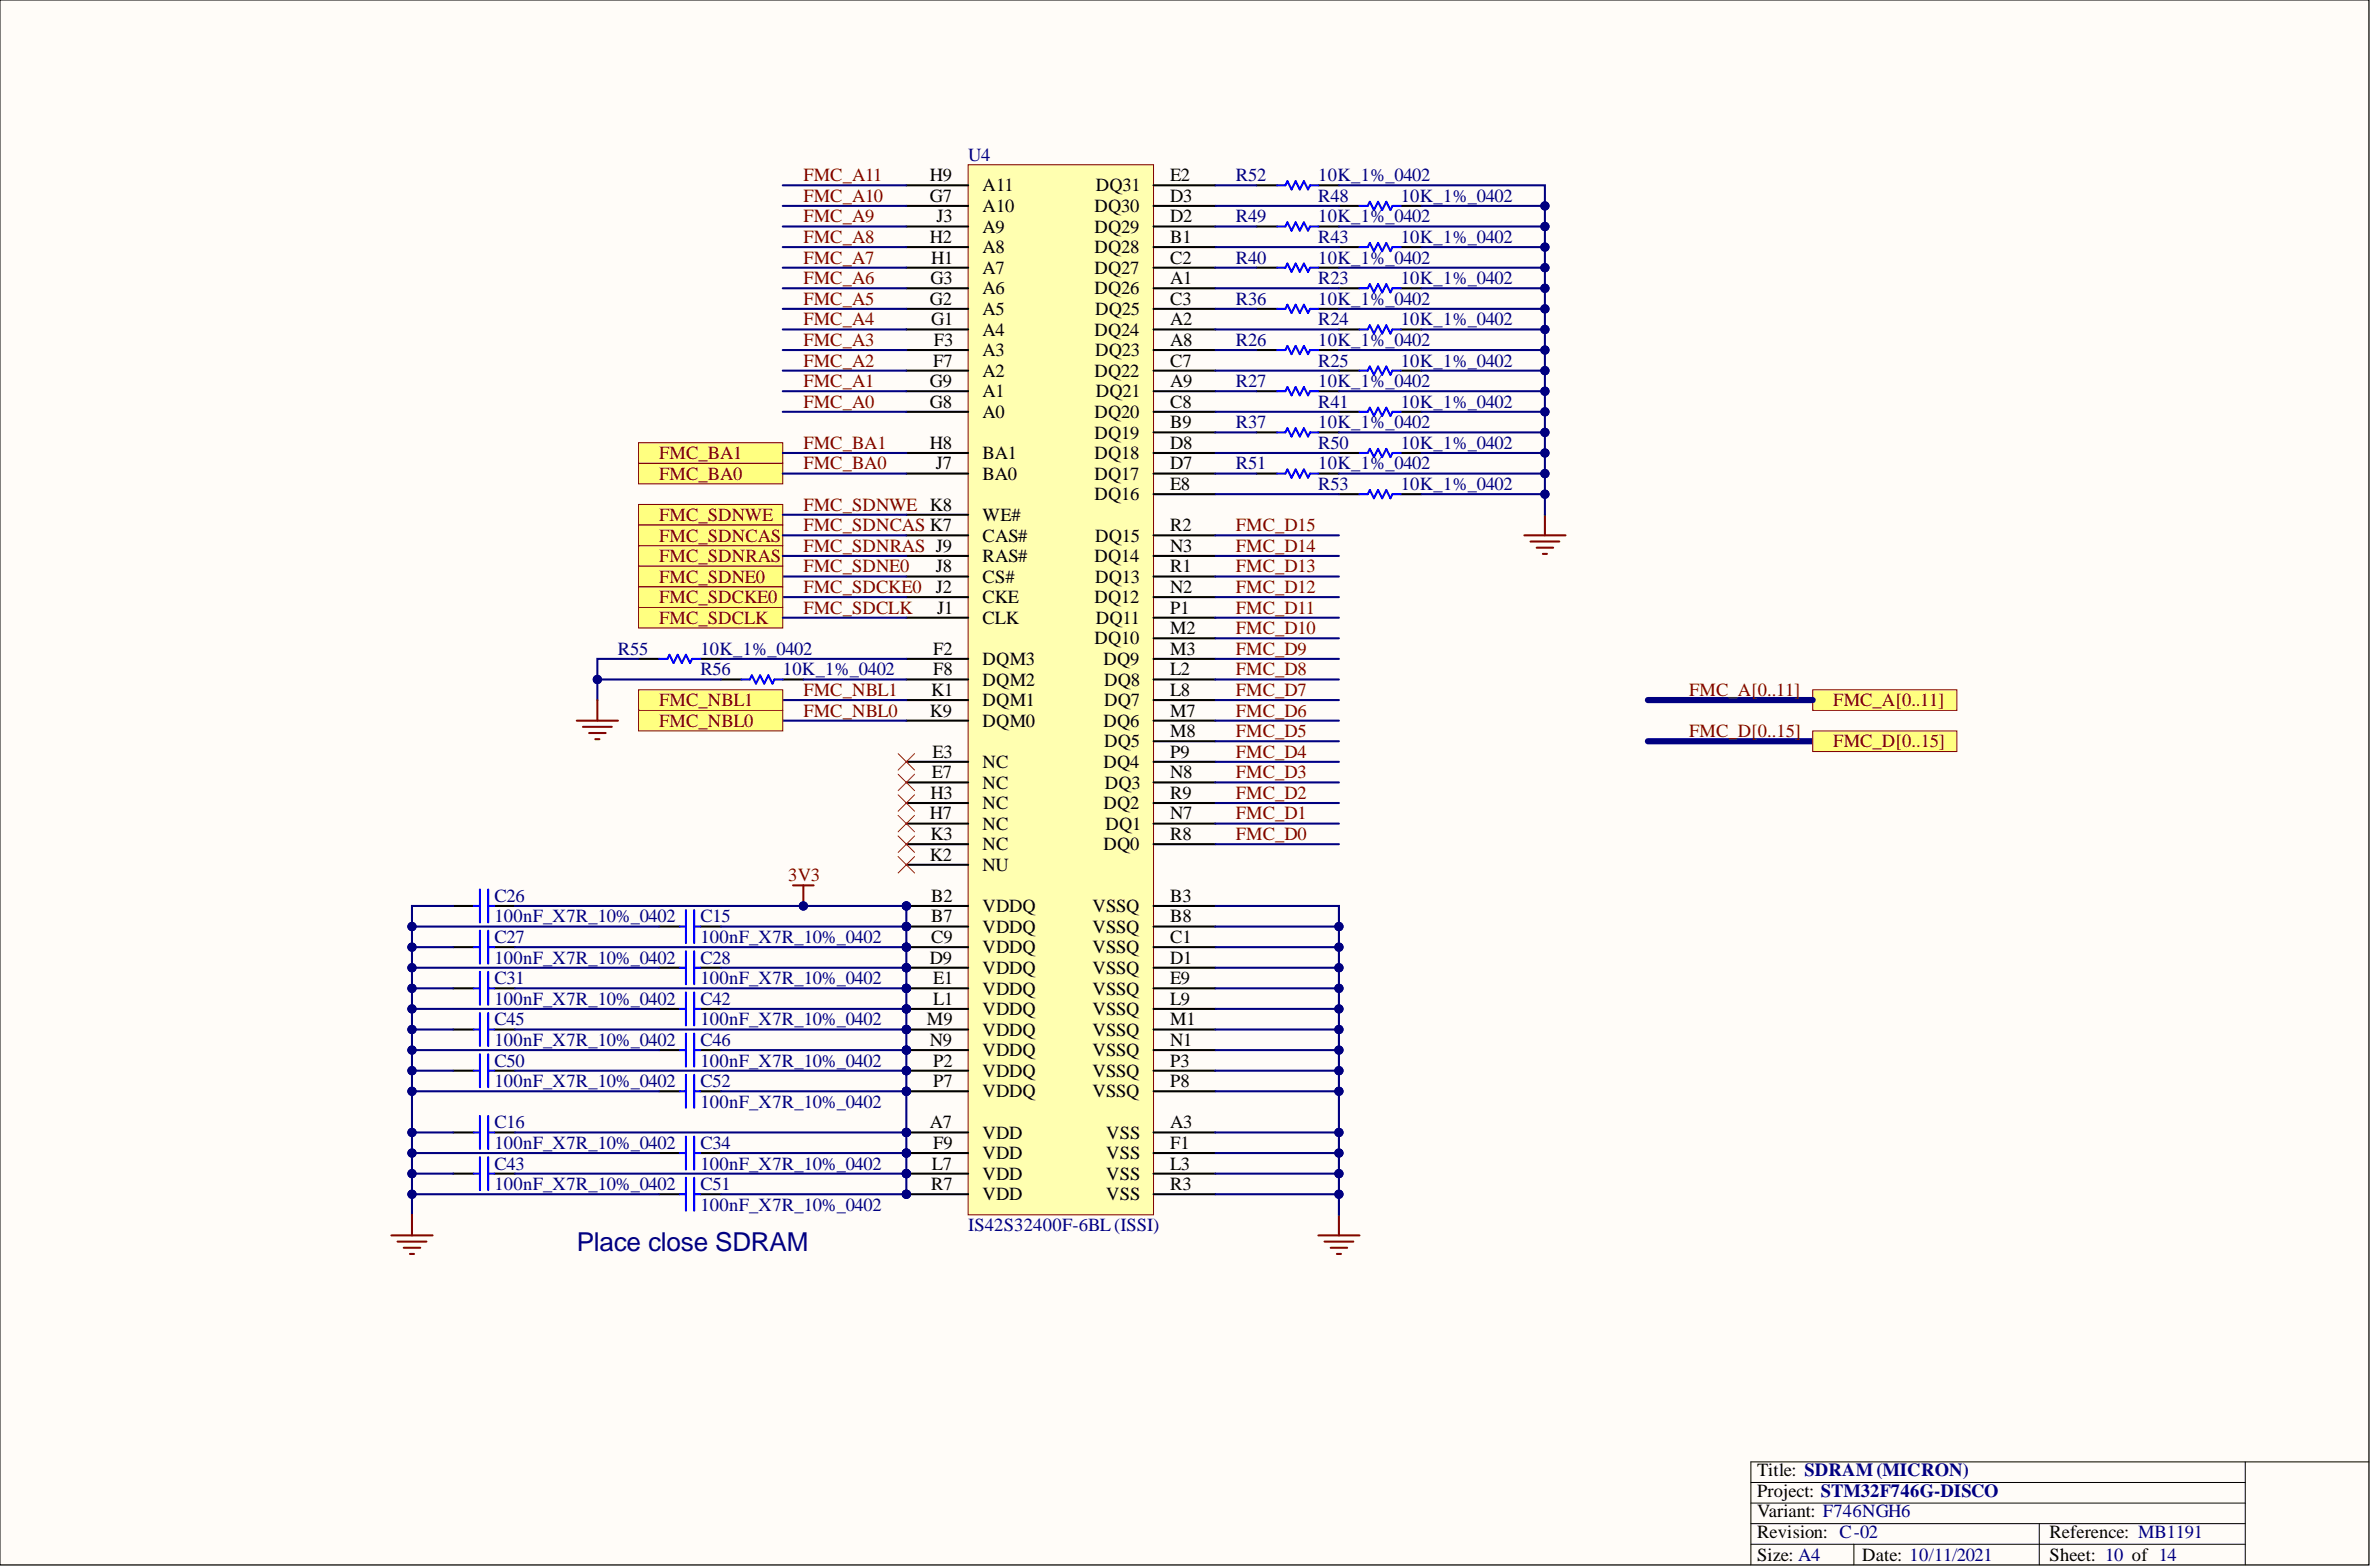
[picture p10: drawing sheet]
<svg xmlns="http://www.w3.org/2000/svg" width="292mm" height="193mm" viewBox="0 0 292 193" stroke-linecap="round" stroke-linejoin="round" font-family="sans-serif">
<defs><g id="words">
<text font-size="3.2" fill="#000080" x="71.1" y="154">Place close SDRAM</text>
<g font-size="2.3" fill="#800000">
<text x="99" y="22.3">FMC_A11</text>
<text x="99" y="29.9">FMC_A8</text>
<text x="99" y="27.4">FMC_A9</text>
<text x="99" y="24.8">FMC_A10</text>
<text x="99" y="35">FMC_A6</text>
<text x="99" y="32.5">FMC_A7</text>
<text x="99" y="40.1">FMC_A4</text>
<text x="99" y="37.5">FMC_A5</text>
<text x="99" y="47.7">FMC_A1</text>
<text x="99" y="45.1">FMC_A2</text>
<text x="99" y="42.6">FMC_A3</text>
<text x="99" y="50.2">FMC_A0</text>
<text x="81.2" y="59.1">FMC_BA0</text>
<text x="81.2" y="56.5">FMC_BA1</text>
<text x="99" y="57.8">FMC_BA0</text>
<text x="99" y="55.3">FMC_BA1</text>
<text x="81.2" y="64.2">FMC_SDNWE</text>
<text x="99" y="62.9">FMC_SDNWE K8</text>
<text x="99" y="65.4">FMC_SDNCAS K7</text>
<text x="152.3" y="65.4">FMC_D15</text>
<text x="81.2" y="69.2">FMC_SDNRAS</text>
<text x="81.2" y="66.7">FMC_SDNCAS</text>
<text x="81.2" y="71.8">FMC_SDNE0</text>
<text x="99" y="68">FMC_SDNRAS J9</text>
<text x="99" y="70.5">FMC_SDNE0</text>
<text x="152.3" y="70.5">FMC_D13</text>
<text x="152.3" y="68">FMC_D14</text>
<text x="81.2" y="76.8">FMC_SDCLK</text>
<text x="81.2" y="74.3">FMC_SDCKE0</text>
<text x="99" y="75.6">FMC_SDCLK</text>
<text x="99" y="73">FMC_SDCKE0</text>
<text x="152.3" y="75.6">FMC_D11</text>
<text x="152.3" y="73">FMC_D12</text>
<text x="152.3" y="83.2">FMC_D8</text>
<text x="152.3" y="80.6">FMC_D9</text>
<text x="152.3" y="78.1">FMC_D10</text>
<text x="81.2" y="89.5">FMC_NBL0</text>
<text x="81.2" y="87">FMC_NBL1</text>
<text x="99" y="88.2">FMC_NBL0</text>
<text x="99" y="85.7">FMC_NBL1</text>
<text x="152.3" y="88.2">FMC_D6</text>
<text x="152.3" y="85.7">FMC_D7</text>
<text x="208.1" y="85.7">FMC_A[0..11]</text>
<text x="225.9" y="87">FMC_A[0..11]</text>
<text x="152.3" y="95.8">FMC_D3</text>
<text x="152.3" y="93.3">FMC_D4</text>
<text x="152.3" y="90.8">FMC_D5</text>
<text x="208.1" y="90.8">FMC_D[0..15]</text>
<text x="225.9" y="92">FMC_D[0..15]</text>
<text x="152.3" y="100.9">FMC_D1</text>
<text x="152.3" y="98.4">FMC_D2</text>
<text x="152.3" y="103.5">FMC_D0</text>
<text x="97.1" y="108.5">3V3</text>
</g>
<g font-size="2.3">
<text x="114.5" y="22.3">H9</text>
<text x="121" y="23.6">A11</text>
<text x="135" y="23.6">DQ31</text>
<text x="144.1" y="22.3">E2</text>
<text x="114.5" y="24.8">G7</text>
<text x="114.5" y="29.9">H2</text>
<text x="115.4" y="27.4">J3</text>
<text x="121" y="26.1">A10</text>
<text x="121" y="28.7">A9</text>
<text x="134.8" y="28.7">DQ29</text>
<text x="134.8" y="26.1">DQ30</text>
<text x="144.1" y="29.9">B1</text>
<text x="144.1" y="27.4">D2</text>
<text x="144.1" y="24.8">D3</text>
<text x="114.6" y="35">G3</text>
<text x="114.7" y="32.5">H1</text>
<text x="121" y="31.2">A8</text>
<text x="121" y="33.7">A7</text>
<text x="134.8" y="33.7">DQ27</text>
<text x="134.8" y="31.2">DQ28</text>
<text x="144.1" y="35">A1</text>
<text x="144.1" y="32.5">C2</text>
<text x="114.5" y="37.5">G2</text>
<text x="114.7" y="40.1">G1</text>
<text x="121" y="36.3">A6</text>
<text x="121" y="38.8">A5</text>
<text x="121" y="41.3">A4</text>
<text x="134.8" y="41.3">DQ24</text>
<text x="134.8" y="36.3">DQ26</text>
<text x="134.9" y="38.8">DQ25</text>
<text x="144.1" y="40.1">A2</text>
<text x="144.1" y="37.5">C3</text>
<text x="114.5" y="47.7">G9</text>
<text x="115" y="45.1">F7</text>
<text x="115" y="42.6">F3</text>
<text x="121" y="43.9">A3</text>
<text x="121" y="46.4">A2</text>
<text x="134.8" y="46.4">DQ22</text>
<text x="134.9" y="43.9">DQ23</text>
<text x="144.1" y="47.7">A9</text>
<text x="144.1" y="45.1">C7</text>
<text x="144.1" y="42.6">A8</text>
<text x="114.5" y="50.2">G8</text>
<text x="121" y="48.9">A1</text>
<text x="121" y="51.5">A0</text>
<text x="134.8" y="51.5">DQ20</text>
<text x="135" y="48.9">DQ21</text>
<text x="144.1" y="52.7">B9</text>
<text x="144.1" y="50.2">C8</text>
<text x="114.5" y="55.3">H8</text>
<text x="115.3" y="57.8">J7</text>
<text x="121" y="59.1">BA0</text>
<text x="121" y="56.5">BA1</text>
<text x="134.8" y="59.1">DQ17</text>
<text x="134.8" y="56.5">DQ18</text>
<text x="134.8" y="54">DQ19</text>
<text x="144.1" y="57.8">D7</text>
<text x="144.1" y="55.3">D8</text>
<text x="121" y="64.2">WE#</text>
<text x="134.8" y="61.6">DQ16</text>
<text x="144.1" y="65.4">R2</text>
<text x="144.1" y="60.3">E8</text>
<text x="115.3" y="70.5">J8</text>
<text x="121" y="71.8">CS#</text>
<text x="121" y="69.2">RAS#</text>
<text x="121" y="66.7">CAS#</text>
<text x="134.8" y="69.2">DQ14</text>
<text x="134.9" y="71.8">DQ13</text>
<text x="134.9" y="66.7">DQ15</text>
<text x="144.1" y="70.5">R1</text>
<text x="144.1" y="68">N3</text>
<text x="115.3" y="73">J2</text>
<text x="115.5" y="75.6">J1</text>
<text x="121" y="76.8">CLK</text>
<text x="121" y="74.3">CKE</text>
<text x="134.8" y="74.3">DQ12</text>
<text x="135" y="76.8">DQ11</text>
<text x="144.1" y="75.6">P1</text>
<text x="144.1" y="73">N2</text>
<text x="115" y="83.2">F8</text>
<text x="115" y="80.6">F2</text>
<text x="121" y="81.9">DQM3</text>
<text x="134.8" y="79.4">DQ10</text>
<text x="135.9" y="81.9">DQ9</text>
<text x="144.1" y="83.2">L2</text>
<text x="144.1" y="80.6">M3</text>
<text x="144.1" y="78.1">M2</text>
<text x="114.5" y="88.2">K9</text>
<text x="114.7" y="85.7">K1</text>
<text x="121" y="89.5">DQM0</text>
<text x="121" y="87">DQM1</text>
<text x="121" y="84.4">DQM2</text>
<text x="135.9" y="89.5">DQ6</text>
<text x="136" y="84.4">DQ8</text>
<text x="136" y="87">DQ7</text>
<text x="144.1" y="88.2">M7</text>
<text x="144.1" y="85.7">L8</text>
<text x="114.8" y="95.8">E7</text>
<text x="114.9" y="93.3">E3</text>
<text x="121" y="94.6">NC</text>
<text x="135.9" y="94.6">DQ4</text>
<text x="136" y="92">DQ5</text>
<text x="144.1" y="95.8">N8</text>
<text x="144.1" y="93.3">P9</text>
<text x="144.1" y="90.8">M8</text>
<text x="114.5" y="100.9">H7</text>
<text x="114.6" y="98.4">H3</text>
<text x="121" y="97.1">NC</text>
<text x="121" y="99.6">NC</text>
<text x="135.9" y="99.6">DQ2</text>
<text x="136.1" y="97.1">DQ3</text>
<text x="144.1" y="100.9">N7</text>
<text x="144.1" y="98.4">R9</text>
<text x="114.5" y="106">K2</text>
<text x="114.6" y="103.5">K3</text>
<text x="121" y="102.2">NC</text>
<text x="121" y="107.3">NU</text>
<text x="121" y="104.7">NC</text>
<text x="135.9" y="104.7">DQ0</text>
<text x="136.2" y="102.2">DQ1</text>
<text x="144.1" y="103.5">R8</text>
<text x="114.7" y="111.1">B2</text>
<text x="114.7" y="113.6">B7</text>
<text x="121" y="112.3">VDDQ</text>
<text x="134.6" y="112.3">VSSQ</text>
<text x="144.1" y="111.1">B3</text>
<text x="144.1" y="113.6">B8</text>
<text x="114.5" y="118.7">D9</text>
<text x="114.7" y="116.1">C9</text>
<text x="121" y="114.9">VDDQ</text>
<text x="121" y="117.4">VDDQ</text>
<text x="121" y="119.9">VDDQ</text>
<text x="134.6" y="114.9">VSSQ</text>
<text x="134.6" y="117.4">VSSQ</text>
<text x="134.6" y="119.9">VSSQ</text>
<text x="144.1" y="116.1">C1</text>
<text x="144.1" y="118.7">D1</text>
<text x="115" y="121.2">E1</text>
<text x="115" y="123.7">L1</text>
<text x="121" y="122.5">VDDQ</text>
<text x="121" y="125">VDDQ</text>
<text x="134.6" y="122.5">VSSQ</text>
<text x="134.6" y="125">VSSQ</text>
<text x="144.1" y="121.2">E9</text>
<text x="144.1" y="123.7">L9</text>
<text x="114.2" y="126.3">M9</text>
<text x="114.5" y="128.8">N9</text>
<text x="115" y="131.3">P2</text>
<text x="121" y="127.5">VDDQ</text>
<text x="121" y="130.1">VDDQ</text>
<text x="134.6" y="127.5">VSSQ</text>
<text x="134.6" y="130.1">VSSQ</text>
<text x="144.1" y="126.3">M1</text>
<text x="144.1" y="128.8">N1</text>
<text x="144.1" y="131.3">P3</text>
<text x="115" y="133.9">P7</text>
<text x="121" y="132.6">VDDQ</text>
<text x="121" y="135.1">VDDQ</text>
<text x="134.6" y="132.6">VSSQ</text>
<text x="134.6" y="135.1">VSSQ</text>
<text x="144.1" y="133.9">P8</text>
<text x="114.5" y="139">A7</text>
<text x="115" y="141.5">F9</text>
<text x="121" y="140.2">VDD</text>
<text x="121" y="142.8">VDD</text>
<text x="136.3" y="140.2">VSS</text>
<text x="136.3" y="142.8">VSS</text>
<text x="144.1" y="139">A3</text>
<text x="144.1" y="141.5">F1</text>
<text x="114.7" y="146.6">R7</text>
<text x="114.8" y="144">L7</text>
<text x="121" y="145.3">VDD</text>
<text x="121" y="147.8">VDD</text>
<text x="136.3" y="145.3">VSS</text>
<text x="136.3" y="147.8">VSS</text>
<text x="144.1" y="144">L3</text>
<text x="144.1" y="146.6">R3</text>
<text x="216.5" y="181.8">Title: SDRAM(MICRON)</text>
<text x="216.5" y="184.3">Project: STM32F746G-DISCO</text>
<text x="216.5" y="189.4">Revision: C-02</text>
<text x="216.5" y="186.9">Variant: F746NGH6</text>
<text x="252.5" y="189.4">Reference: MB1191</text>
<text x="216.5" y="192.2">Size: A4</text>
<text x="229.4" y="192.2">Date: 10/11/2021</text>
<text x="252.5" y="192.2">Sheet: 10 of 14</text>
</g>
<g font-size="2.3" fill="#000080">
<text x="119.3" y="19.8">U4</text>
<text x="152.3" y="22.3">R52</text>
<text x="162.4" y="22.3">10K_1%_0402</text>
<text x="152.3" y="27.4">R49</text>
<text x="162.4" y="24.8">R48</text>
<text x="162.4" y="27.4">10K_1%_0402</text>
<text x="162.4" y="29.9">R43</text>
<text x="172.6" y="24.8">10K_1%_0402</text>
<text x="172.6" y="29.9">10K_1%_0402</text>
<text x="152.3" y="32.5">R40</text>
<text x="162.4" y="32.5">10K_1%_0402</text>
<text x="162.4" y="35">R23</text>
<text x="172.6" y="35">10K_1%_0402</text>
<text x="152.3" y="37.5">R36</text>
<text x="162.4" y="37.5">10K_1%_0402</text>
<text x="162.4" y="40.1">R24</text>
<text x="172.6" y="40.1">10K_1%_0402</text>
<text x="152.3" y="42.6">R26</text>
<text x="152.3" y="47.7">R27</text>
<text x="162.4" y="42.6">10K_1%_0402</text>
<text x="162.4" y="45.1">R25</text>
<text x="162.4" y="47.7">10K_1%_0402</text>
<text x="172.6" y="45.1">10K_1%_0402</text>
<text x="152.3" y="52.7">R37</text>
<text x="162.4" y="50.2">R41</text>
<text x="162.4" y="52.7">10K_1%_0402</text>
<text x="172.6" y="50.2">10K_1%_0402</text>
<text x="152.3" y="57.8">R51</text>
<text x="162.4" y="55.3">R50</text>
<text x="162.4" y="57.8">10K_1%_0402</text>
<text x="172.6" y="55.3">10K_1%_0402</text>
<text x="162.4" y="60.3">R53</text>
<text x="172.6" y="60.3">10K_1%_0402</text>
<text x="76.1" y="80.6">R55</text>
<text x="86.3" y="80.6">10K_1%_0402</text>
<text x="86.3" y="83.2">R56</text>
<text x="96.4" y="83.2">10K_1%_0402</text>
<text x="60.9" y="111.1">C26</text>
<text x="60.9" y="113.6">100nF_X7R_10%_0402</text>
<text x="86.3" y="113.6">C15</text>
<text x="60.9" y="116.1">C27</text>
<text x="60.9" y="118.7">100nF_X7R_10%_0402</text>
<text x="86.3" y="118.7">C28</text>
<text x="86.3" y="116.1">100nF_X7R_10%_0402</text>
<text x="60.9" y="121.2">C31</text>
<text x="60.9" y="123.7">100nF_X7R_10%_0402</text>
<text x="86.3" y="123.7">C42</text>
<text x="86.3" y="121.2">100nF_X7R_10%_0402</text>
<text x="60.9" y="131.3">C50</text>
<text x="60.9" y="126.3">C45</text>
<text x="60.9" y="128.8">100nF_X7R_10%_0402</text>
<text x="86.3" y="128.8">C46</text>
<text x="86.3" y="131.3">100nF_X7R_10%_0402</text>
<text x="86.3" y="126.3">100nF_X7R_10%_0402</text>
<text x="60.9" y="133.9">100nF_X7R_10%_0402</text>
<text x="86.3" y="133.9">C52</text>
<text x="86.3" y="136.4">100nF_X7R_10%_0402</text>
<text x="60.9" y="139">C16</text>
<text x="60.9" y="141.5">100nF_X7R_10%_0402</text>
<text x="86.3" y="141.5">C34</text>
<text x="60.9" y="144">C43</text>
<text x="60.9" y="146.6">100nF_X7R_10%_0402</text>
<text x="86.3" y="146.6">C51</text>
<text x="86.3" y="149.1">100nF_X7R_10%_0402</text>
<text x="86.3" y="144">100nF_X7R_10%_0402</text>
<text x="119.3" y="151.6">IS42S32400F-6BL(ISSI)</text>
</g>
</g></defs>
<path d="M0 0h291.8v192.7h-291.8z" fill-rule="evenodd" fill="#fffcf8"/>
<path d="M0 0h291.8v192.7h-291.8z" fill="none" stroke="#000" stroke-width=".12"/>
<path d="M0 0h291.8v192.7h-291.8z" fill-rule="evenodd" fill="#fffcf8"/>
<path d="M0 0h291.8v192.7h-291.8zM215.7 182.6h60.9M215.7 185.1h60.9M215.7 190.2h60.9M215.7 187.6h60.9M228.4 190.2v2.5M251.2 187.6v5.1M276.6 180v12.7M291.8 180h-76.1v12.7" fill="none" stroke="#000" stroke-width=".12"/>
<path d="M223.3 84.9h17.8v2.6h-17.8z" fill-rule="evenodd" fill="#ffff80"/>
<path d="M223.3 84.9h17.8v2.6h-17.8z" fill="none" stroke="#800000" stroke-width=".12"/>
<path d="M203 86.2h20.3M203 91.3h20.3" fill="none" stroke="#000080" stroke-width=".76"/>
<path d="M223.3 90h17.8v2.5h-17.8z" fill-rule="evenodd" fill="#ffff80"/>
<path d="M223.3 90h17.8v2.5h-17.8z" fill="none" stroke="#800000" stroke-width=".12"/>
<circle cx="111.7" cy="111.6" r=".51" fill="#000080"/>
<circle cx="111.7" cy="111.6" r=".51" fill="none" stroke="#000080" stroke-width=".12"/>
<circle cx="111.7" cy="139.5" r=".51" fill="#000080"/>
<circle cx="111.7" cy="139.5" r=".51" fill="none" stroke="#000080" stroke-width=".12"/>
<circle cx="111.7" cy="114.1" r=".51" fill="#000080"/>
<circle cx="111.7" cy="114.1" r=".51" fill="none" stroke="#000080" stroke-width=".12"/>
<circle cx="111.7" cy="116.6" r=".51" fill="#000080"/>
<circle cx="111.7" cy="116.6" r=".51" fill="none" stroke="#000080" stroke-width=".12"/>
<circle cx="111.7" cy="119.2" r=".51" fill="#000080"/>
<circle cx="111.7" cy="119.2" r=".51" fill="none" stroke="#000080" stroke-width=".12"/>
<circle cx="111.7" cy="121.7" r=".51" fill="#000080"/>
<circle cx="111.7" cy="121.7" r=".51" fill="none" stroke="#000080" stroke-width=".12"/>
<circle cx="111.7" cy="142" r=".51" fill="#000080"/>
<circle cx="111.7" cy="142" r=".51" fill="none" stroke="#000080" stroke-width=".12"/>
<circle cx="111.7" cy="124.2" r=".51" fill="#000080"/>
<circle cx="111.7" cy="124.2" r=".51" fill="none" stroke="#000080" stroke-width=".12"/>
<circle cx="111.7" cy="144.5" r=".51" fill="#000080"/>
<circle cx="111.7" cy="144.5" r=".51" fill="none" stroke="#000080" stroke-width=".12"/>
<circle cx="111.7" cy="126.8" r=".51" fill="#000080"/>
<circle cx="111.7" cy="126.8" r=".51" fill="none" stroke="#000080" stroke-width=".12"/>
<circle cx="111.7" cy="129.3" r=".51" fill="#000080"/>
<circle cx="111.7" cy="129.3" r=".51" fill="none" stroke="#000080" stroke-width=".12"/>
<circle cx="111.7" cy="131.9" r=".51" fill="#000080"/>
<circle cx="111.7" cy="131.9" r=".51" fill="none" stroke="#000080" stroke-width=".12"/>
<circle cx="111.7" cy="134.4" r=".51" fill="#000080"/>
<circle cx="111.7" cy="134.4" r=".51" fill="none" stroke="#000080" stroke-width=".12"/>
<circle cx="111.7" cy="147.1" r=".51" fill="#000080"/>
<circle cx="111.7" cy="147.1" r=".51" fill="none" stroke="#000080" stroke-width=".12"/>
<path d="M119.3 20.3h22.8v129.3h-22.8z" fill-rule="evenodd" fill="#ffffb0"/>
<path d="M119.3 20.3h22.8v129.3h-22.8z" fill="none" stroke="#800000" stroke-width=".12"/>
<g fill="none" stroke="#000" stroke-width=".25">
<path d="M111.7 22.8h7.6M111.7 25.4h7.6M111.7 27.9h7.6M111.7 30.4h7.6M111.7 33h7.6M111.7 35.5h7.6M111.7 38h7.6M111.7 40.6h7.6M111.7 43.1h7.6M111.7 45.6h7.6M111.7 48.2h7.6M111.7 50.7h7.6"/>
<path d="M142.1 78.6h7.6M142.1 76.1h7.6M111.7 93.8h7.6M142.1 83.7h7.6M142.1 81.1h7.6M142.1 98.9h7.6M142.1 96.4h7.6M111.7 111.6h7.6M142.1 104h7.6M142.1 101.4h7.6"/>
</g>
<circle cx="111.7" cy="111.6" r=".51" fill="#000080"/>
<circle cx="111.7" cy="111.6" r=".51" fill="none" stroke="#000080" stroke-width=".12"/>
<path d="M142.1 73.5h7.6M142.1 71h7.6M142.1 68.5h7.6M142.1 65.9h7.6M142.1 93.8h7.6M142.1 91.3h7.6M142.1 88.7h7.6M142.1 86.2h7.6M111.7 139.5h7.6M142.1 139.5h7.6" fill="none" stroke="#000" stroke-width=".25"/>
<circle cx="111.7" cy="139.5" r=".51" fill="#000080"/>
<circle cx="111.7" cy="139.5" r=".51" fill="none" stroke="#000080" stroke-width=".12"/>
<g fill="none" stroke="#000" stroke-width=".25">
<path d="M142.1 38h7.6M142.1 35.5h7.6M142.1 33h7.6M142.1 30.4h7.6M142.1 27.9h7.6M142.1 25.4h7.6M142.1 22.8h7.6M142.1 40.6h7.6M142.1 58.3h7.6M142.1 55.8h7.6M142.1 53.2h7.6M142.1 50.7h7.6"/>
<path d="M142.1 48.2h7.6M142.1 45.6h7.6M142.1 43.1h7.6M142.1 60.9h7.6M111.7 114.1h7.6M142.1 111.6h7.6"/>
</g>
<circle cx="111.7" cy="114.1" r=".51" fill="#000080"/>
<circle cx="111.7" cy="114.1" r=".51" fill="none" stroke="#000080" stroke-width=".12"/>
<path d="M111.7 116.6h7.6M142.1 114.1h7.6M142.1 116.6h7.6" fill="none" stroke="#000" stroke-width=".25"/>
<circle cx="111.7" cy="116.6" r=".51" fill="#000080"/>
<circle cx="111.7" cy="116.6" r=".51" fill="none" stroke="#000080" stroke-width=".12"/>
<path d="M111.7 119.2h7.6M142.1 119.2h7.6" fill="none" stroke="#000" stroke-width=".25"/>
<circle cx="111.7" cy="119.2" r=".51" fill="#000080"/>
<circle cx="111.7" cy="119.2" r=".51" fill="none" stroke="#000080" stroke-width=".12"/>
<path d="M111.7 121.7h7.6" fill="none" stroke="#000" stroke-width=".25"/>
<circle cx="111.7" cy="121.7" r=".51" fill="#000080"/>
<circle cx="111.7" cy="121.7" r=".51" fill="none" stroke="#000080" stroke-width=".12"/>
<path d="M111.7 96.4h7.6M142.1 121.7h7.6M111.7 142h7.6M142.1 142h7.6" fill="none" stroke="#000" stroke-width=".25"/>
<circle cx="111.7" cy="142" r=".51" fill="#000080"/>
<circle cx="111.7" cy="142" r=".51" fill="none" stroke="#000080" stroke-width=".12"/>
<path d="M111.7 58.3h7.6M111.7 55.8h7.6M111.7 98.9h7.6M111.7 101.4h7.6M111.7 106.5h7.6M111.7 104h7.6M111.7 124.2h7.6" fill="none" stroke="#000" stroke-width=".25"/>
<circle cx="111.7" cy="124.2" r=".51" fill="#000080"/>
<circle cx="111.7" cy="124.2" r=".51" fill="none" stroke="#000080" stroke-width=".12"/>
<path d="M111.7 144.5h7.6M142.1 144.5h7.6" fill="none" stroke="#000" stroke-width=".25"/>
<circle cx="111.7" cy="144.5" r=".51" fill="#000080"/>
<circle cx="111.7" cy="144.5" r=".51" fill="none" stroke="#000080" stroke-width=".12"/>
<path d="M111.7 126.8h7.6M142.1 124.2h7.6M142.1 126.8h7.6" fill="none" stroke="#000" stroke-width=".25"/>
<circle cx="111.7" cy="126.8" r=".51" fill="#000080"/>
<circle cx="111.7" cy="126.8" r=".51" fill="none" stroke="#000080" stroke-width=".12"/>
<path d="M111.7 129.3h7.6M142.1 129.3h7.6" fill="none" stroke="#000" stroke-width=".25"/>
<circle cx="111.7" cy="129.3" r=".51" fill="#000080"/>
<circle cx="111.7" cy="129.3" r=".51" fill="none" stroke="#000080" stroke-width=".12"/>
<path d="M111.7 131.9h7.6" fill="none" stroke="#000" stroke-width=".25"/>
<circle cx="111.7" cy="131.9" r=".51" fill="#000080"/>
<circle cx="111.7" cy="131.9" r=".51" fill="none" stroke="#000080" stroke-width=".12"/>
<path d="M111.7 134.4h7.6M142.1 131.9h7.6" fill="none" stroke="#000" stroke-width=".25"/>
<circle cx="111.7" cy="134.4" r=".51" fill="#000080"/>
<circle cx="111.7" cy="134.4" r=".51" fill="none" stroke="#000080" stroke-width=".12"/>
<path d="M142.1 134.4h7.6M111.7 147.1h7.6M142.1 147.1h7.6" fill="none" stroke="#000" stroke-width=".25"/>
<circle cx="111.7" cy="147.1" r=".51" fill="#000080"/>
<circle cx="111.7" cy="147.1" r=".51" fill="none" stroke="#000080" stroke-width=".12"/>
<path d="M111.7 76.1h7.6M111.7 73.5h7.6M111.7 71h7.6M111.7 68.5h7.6M111.7 65.9h7.6M111.7 63.4h7.6M111.7 88.7h7.6M111.7 86.2h7.6M111.7 83.7h7.6M111.7 81.1h7.6" fill="none" stroke="#000" stroke-width=".25"/>
<path d="M78.7 62.1h17.7v2.6h-17.7z" fill-rule="evenodd" fill="#ffff80"/>
<path d="M78.7 62.1h17.7v2.6h-17.7z" fill="none" stroke="#800000" stroke-width=".12"/>
<path d="M78.7 67.2h17.7v2.5h-17.7z" fill-rule="evenodd" fill="#ffff80"/>
<path d="M78.7 67.2h17.7v2.5h-17.7z" fill="none" stroke="#800000" stroke-width=".12"/>
<path d="M78.7 64.7h17.7v2.5h-17.7z" fill-rule="evenodd" fill="#ffff80"/>
<path d="M78.7 64.7h17.7v2.5h-17.7z" fill="none" stroke="#800000" stroke-width=".12"/>
<path d="M78.7 74.8h17.7v2.5h-17.7z" fill-rule="evenodd" fill="#ffff80"/>
<path d="M78.7 74.8h17.7v2.5h-17.7z" fill="none" stroke="#800000" stroke-width=".12"/>
<path d="M78.7 57.1h17.7v2.5h-17.7z" fill-rule="evenodd" fill="#ffff80"/>
<path d="M78.7 57.1h17.7v2.5h-17.7z" fill="none" stroke="#800000" stroke-width=".12"/>
<path d="M78.7 54.5h17.7v2.6h-17.7z" fill-rule="evenodd" fill="#ffff80"/>
<path d="M78.7 54.5h17.7v2.6h-17.7z" fill="none" stroke="#800000" stroke-width=".12"/>
<g fill="none" stroke="#000080" stroke-width=".25">
<path d="M96.4 38h15.3M96.4 35.5h15.3M96.4 33h15.3M96.4 30.4h15.3M96.4 27.9h15.3M96.4 25.4h15.3M96.4 22.8h15.3M96.4 50.7h15.3M96.4 48.2h15.3M96.4 45.6h15.3M96.4 43.1h15.3M96.4 40.6h15.3"/>
<path d="M96.4 55.8h15.3M96.4 58.3h15.3M96.4 63.4h15.3M96.4 65.9h15.3M96.4 68.5h15.3M96.4 71h15.3M96.4 73.5h15.3M96.4 76.1h15.3M96.4 86.2h15.3M96.4 88.7h15.3M63.4 116.6h48.3"/>
</g>
<g fill="none" stroke="#000" stroke-width=".25">
<path d="M55.8 116.6h2.6M55.8 111.6h2.6M60.9 116.6h2.5M60.9 111.6h2.5M81.2 119.2h2.5M81.2 114.1h2.5M86.3 119.2h2.5M86.3 114.1h2.5M55.8 139.5h2.6M55.8 131.9h2.6M55.8 126.8h2.6M55.8 121.7h2.6"/>
<path d="M60.9 139.5h2.5M60.9 131.9h2.5M60.9 126.8h2.5M60.9 121.7h2.5M81.2 129.3h2.5M81.2 124.2h2.5M86.3 129.3h2.5M86.3 124.2h2.5M55.8 144.5h2.6M60.9 144.5h2.5M81.2 147.1h2.5M81.2 142h2.5"/>
<path d="M86.3 147.1h2.5M86.3 142h2.5"/>
</g>
<g fill="none" stroke="#00f" stroke-width=".25">
<path d="M58.4 116.6h.7M58.4 111.6h.7M59.1 109.5v4.1M59.1 114.6v4.1M59.1 119.7v4M60.1 109.5v4.1M60.1 114.6v4.1M60.1 119.7v4M60.1 116.6h.8M60.1 111.6h.8M83.7 119.2h.8M83.7 114.1h.8"/>
<path d="M84.5 112.1v4M84.5 117.1v4.1M85.5 112.1v4M85.5 117.1v4.1M85.5 119.2h.8M85.5 114.1h.8M58.4 139.5h.7M58.4 131.9h.7M58.4 126.8h.7M58.4 121.7h.7M59.1 124.8v4M59.1 129.8v4.1"/>
<path d="M59.1 137.4v4.1M60.1 124.8v4M60.1 129.8v4.1M60.1 137.4v4.1M60.1 139.5h.8M60.1 131.9h.8M60.1 126.8h.8M60.1 121.7h.8M83.7 129.3h.8M83.7 124.2h.8M84.5 122.2v4.1M84.5 127.3v4"/>
<path d="M84.5 140v4M85.5 122.2v4.1M85.5 127.3v4M85.5 140v4M85.5 129.3h.8M85.5 124.2h.8M58.4 144.5h.7M59.1 142.5v4.1M60.1 142.5v4.1M60.1 144.5h.8M83.7 147.1h.8M83.7 142h.8"/>
<path d="M84.5 145v4.1M85.5 145v4.1M85.5 147.1h.8M85.5 142h.8"/>
</g>
<circle cx="111.7" cy="116.6" r=".51" fill="#000080"/>
<circle cx="111.7" cy="116.6" r=".51" fill="none" stroke="#000080" stroke-width=".12"/>
<path d="M50.8 116.6h5" fill="none" stroke="#000080" stroke-width=".25"/>
<circle cx="50.8" cy="116.6" r=".51" fill="#000080"/>
<circle cx="50.8" cy="116.6" r=".51" fill="none" stroke="#000080" stroke-width=".12"/>
<path d="M50.8 119.2h30.4" fill="none" stroke="#000080" stroke-width=".25"/>
<circle cx="50.8" cy="119.2" r=".51" fill="#000080"/>
<circle cx="50.8" cy="119.2" r=".51" fill="none" stroke="#000080" stroke-width=".12"/>
<path d="M88.8 119.2h22.9" fill="none" stroke="#000080" stroke-width=".25"/>
<circle cx="111.7" cy="119.2" r=".51" fill="#000080"/>
<circle cx="111.7" cy="119.2" r=".51" fill="none" stroke="#000080" stroke-width=".12"/>
<path d="M63.4 121.7h48.3" fill="none" stroke="#000080" stroke-width=".25"/>
<circle cx="111.7" cy="121.7" r=".51" fill="#000080"/>
<circle cx="111.7" cy="121.7" r=".51" fill="none" stroke="#000080" stroke-width=".12"/>
<path d="M50.8 121.7h5" fill="none" stroke="#000080" stroke-width=".25"/>
<circle cx="50.8" cy="121.7" r=".51" fill="#000080"/>
<circle cx="50.8" cy="121.7" r=".51" fill="none" stroke="#000080" stroke-width=".12"/>
<path d="M88.8 124.2h22.9" fill="none" stroke="#000080" stroke-width=".25"/>
<circle cx="111.7" cy="124.2" r=".51" fill="#000080"/>
<circle cx="111.7" cy="124.2" r=".51" fill="none" stroke="#000080" stroke-width=".12"/>
<path d="M50.8 124.2h30.4" fill="none" stroke="#000080" stroke-width=".25"/>
<circle cx="50.8" cy="124.2" r=".51" fill="#000080"/>
<circle cx="50.8" cy="124.2" r=".51" fill="none" stroke="#000080" stroke-width=".12"/>
<path d="M63.4 126.8h48.3" fill="none" stroke="#000080" stroke-width=".25"/>
<circle cx="111.7" cy="126.8" r=".51" fill="#000080"/>
<circle cx="111.7" cy="126.8" r=".51" fill="none" stroke="#000080" stroke-width=".12"/>
<path d="M50.8 126.8h5" fill="none" stroke="#000080" stroke-width=".25"/>
<circle cx="50.8" cy="126.8" r=".51" fill="#000080"/>
<circle cx="50.8" cy="126.8" r=".51" fill="none" stroke="#000080" stroke-width=".12"/>
<path d="M50.8 131.9h5" fill="none" stroke="#000080" stroke-width=".25"/>
<circle cx="50.8" cy="131.9" r=".51" fill="#000080"/>
<circle cx="50.8" cy="131.9" r=".51" fill="none" stroke="#000080" stroke-width=".12"/>
<path d="M50.8 144.5h5" fill="none" stroke="#000080" stroke-width=".25"/>
<circle cx="50.8" cy="144.5" r=".51" fill="#000080"/>
<circle cx="50.8" cy="144.5" r=".51" fill="none" stroke="#000080" stroke-width=".12"/>
<path d="M55.8 111.6h-5v38" fill="none" stroke="#000080" stroke-width=".25"/>
<circle cx="50.8" cy="114.1" r=".51" fill="#000080"/>
<circle cx="50.8" cy="114.1" r=".51" fill="none" stroke="#000080" stroke-width=".12"/>
<circle cx="50.8" cy="116.6" r=".51" fill="#000080"/>
<circle cx="50.8" cy="116.6" r=".51" fill="none" stroke="#000080" stroke-width=".12"/>
<circle cx="50.8" cy="119.2" r=".51" fill="#000080"/>
<circle cx="50.8" cy="119.2" r=".51" fill="none" stroke="#000080" stroke-width=".12"/>
<circle cx="50.8" cy="121.7" r=".51" fill="#000080"/>
<circle cx="50.8" cy="121.7" r=".51" fill="none" stroke="#000080" stroke-width=".12"/>
<circle cx="50.8" cy="124.2" r=".51" fill="#000080"/>
<circle cx="50.8" cy="124.2" r=".51" fill="none" stroke="#000080" stroke-width=".12"/>
<circle cx="50.8" cy="126.8" r=".51" fill="#000080"/>
<circle cx="50.8" cy="126.8" r=".51" fill="none" stroke="#000080" stroke-width=".12"/>
<circle cx="50.8" cy="129.3" r=".51" fill="#000080"/>
<circle cx="50.8" cy="129.3" r=".51" fill="none" stroke="#000080" stroke-width=".12"/>
<circle cx="50.8" cy="131.9" r=".51" fill="#000080"/>
<circle cx="50.8" cy="131.9" r=".51" fill="none" stroke="#000080" stroke-width=".12"/>
<circle cx="50.8" cy="134.4" r=".51" fill="#000080"/>
<circle cx="50.8" cy="134.4" r=".51" fill="none" stroke="#000080" stroke-width=".12"/>
<circle cx="50.8" cy="139.5" r=".51" fill="#000080"/>
<circle cx="50.8" cy="139.5" r=".51" fill="none" stroke="#000080" stroke-width=".12"/>
<circle cx="50.8" cy="142" r=".51" fill="#000080"/>
<circle cx="50.8" cy="142" r=".51" fill="none" stroke="#000080" stroke-width=".12"/>
<circle cx="50.8" cy="144.5" r=".51" fill="#000080"/>
<circle cx="50.8" cy="144.5" r=".51" fill="none" stroke="#000080" stroke-width=".12"/>
<circle cx="50.8" cy="147.1" r=".51" fill="#000080"/>
<circle cx="50.8" cy="147.1" r=".51" fill="none" stroke="#000080" stroke-width=".12"/>
<path d="M50.8 129.3h30.4" fill="none" stroke="#000080" stroke-width=".25"/>
<circle cx="50.8" cy="129.3" r=".51" fill="#000080"/>
<circle cx="50.8" cy="129.3" r=".51" fill="none" stroke="#000080" stroke-width=".12"/>
<path d="M50.8 142h30.4" fill="none" stroke="#000080" stroke-width=".25"/>
<circle cx="50.8" cy="142" r=".51" fill="#000080"/>
<circle cx="50.8" cy="142" r=".51" fill="none" stroke="#000080" stroke-width=".12"/>
<path d="M50.8 147.1h30.4" fill="none" stroke="#000080" stroke-width=".25"/>
<circle cx="50.8" cy="147.1" r=".51" fill="#000080"/>
<circle cx="50.8" cy="147.1" r=".51" fill="none" stroke="#000080" stroke-width=".12"/>
<path d="M88.8 129.3h22.9" fill="none" stroke="#000080" stroke-width=".25"/>
<circle cx="111.7" cy="129.3" r=".51" fill="#000080"/>
<circle cx="111.7" cy="129.3" r=".51" fill="none" stroke="#000080" stroke-width=".12"/>
<path d="M63.4 131.9h48.3" fill="none" stroke="#000080" stroke-width=".25"/>
<circle cx="111.7" cy="131.9" r=".51" fill="#000080"/>
<circle cx="111.7" cy="131.9" r=".51" fill="none" stroke="#000080" stroke-width=".12"/>
<path d="M88.8 142h22.9" fill="none" stroke="#000080" stroke-width=".25"/>
<circle cx="111.7" cy="142" r=".51" fill="#000080"/>
<circle cx="111.7" cy="142" r=".51" fill="none" stroke="#000080" stroke-width=".12"/>
<path d="M63.4 144.5h48.3" fill="none" stroke="#000080" stroke-width=".25"/>
<circle cx="111.7" cy="144.5" r=".51" fill="#000080"/>
<circle cx="111.7" cy="144.5" r=".51" fill="none" stroke="#000080" stroke-width=".12"/>
<path d="M97.7 109h2.5M99 109v2.6M48.2 152.1h5.1M49 152.9h3.5M49.7 153.7h2.1M50.5 154.4h.5M50.8 149.6v2.5" fill="none" stroke="#800000" stroke-width=".25"/>
<circle cx="99" cy="111.6" r=".51" fill="#000080"/>
<circle cx="99" cy="111.6" r=".51" fill="none" stroke="#000080" stroke-width=".12"/>
<g fill="none" stroke="#000080" stroke-width=".25">
<path d="M149.7 22.8h5.1M149.7 25.4h15.3M175.1 25.4h15.2M149.7 76.1h15.3M149.7 78.6h15.3M149.7 65.9h15.3M149.7 68.5h15.3M149.7 71h15.3M149.7 73.5h15.3M149.7 96.4h15.3M149.7 98.9h15.3M149.7 86.2h15.3"/>
<path d="M149.7 88.7h15.3M149.7 91.3h15.3M149.7 93.8h15.3M149.7 81.1h15.3M149.7 83.7h15.3M149.7 101.4h15.3M149.7 104h15.3"/>
</g>
<path d="M154.8 22.8h2.5M162.4 22.8h2.6M165 25.4h2.5M172.6 25.4h2.5" fill="none" stroke="#000" stroke-width=".25"/>
<path d="M157.3 22.8h1.1l.2-.5 .5 1 .5-1 .5 1 .5-1 .5 1 .3-.5h1M167.5 25.4h1l.3-.6 .5 1.1 .5-1.1 .5 1.1 .5-1.1 .5 1.1 .2-.5h1.1" fill="none" stroke="#00f" stroke-width=".25"/>
<circle cx="190.3" cy="25.4" r=".51" fill="#000080"/>
<circle cx="190.3" cy="25.4" r=".51" fill="none" stroke="#000080" stroke-width=".12"/>
<path d="M154.8 27.9h2.5M162.4 27.9h2.6M165 30.4h2.5M172.6 30.4h2.5" fill="none" stroke="#000" stroke-width=".25"/>
<path d="M157.3 27.9h1.1l.2-.5 .5 1 .5-1 .5 1 .5-1 .5 1 .3-.5h1M167.5 30.4h1l.3-.5 .5 1 .5-1 .5 1 .5-1 .5 1 .2-.5h1.1" fill="none" stroke="#00f" stroke-width=".25"/>
<path d="M149.7 27.9h5.1M165 27.9h25.3" fill="none" stroke="#000080" stroke-width=".25"/>
<circle cx="190.3" cy="27.9" r=".51" fill="#000080"/>
<circle cx="190.3" cy="27.9" r=".51" fill="none" stroke="#000080" stroke-width=".12"/>
<path d="M149.7 30.4h15.3M175.1 30.4h15.2" fill="none" stroke="#000080" stroke-width=".25"/>
<circle cx="190.3" cy="30.4" r=".51" fill="#000080"/>
<circle cx="190.3" cy="30.4" r=".51" fill="none" stroke="#000080" stroke-width=".12"/>
<path d="M154.8 33h2.5M162.4 33h2.6M165 35.5h2.5M172.6 35.5h2.5" fill="none" stroke="#000" stroke-width=".25"/>
<path d="M157.3 33h1.1l.2-.5 .5 1 .5-1 .5 1 .5-1 .5 1 .3-.5h1M167.5 35.5h1l.3-.5 .5 1 .5-1 .5 1 .5-1 .5 1 .2-.5h1.1" fill="none" stroke="#00f" stroke-width=".25"/>
<path d="M149.7 33h5.1M165 33h25.3" fill="none" stroke="#000080" stroke-width=".25"/>
<circle cx="190.3" cy="33" r=".51" fill="#000080"/>
<circle cx="190.3" cy="33" r=".51" fill="none" stroke="#000080" stroke-width=".12"/>
<path d="M149.7 35.5h15.3M175.1 35.5h15.2" fill="none" stroke="#000080" stroke-width=".25"/>
<circle cx="190.3" cy="35.5" r=".51" fill="#000080"/>
<circle cx="190.3" cy="35.5" r=".51" fill="none" stroke="#000080" stroke-width=".12"/>
<path d="M154.8 38h2.5M162.4 38h2.6M165 40.6h2.5M172.6 40.6h2.5" fill="none" stroke="#000" stroke-width=".25"/>
<path d="M157.3 38h1.1l.2-.5 .5 1 .5-1 .5 1 .5-1 .5 1 .3-.5h1M167.5 40.6h1l.3-.5 .5 1 .5-1 .5 1 .5-1 .5 1 .2-.5h1.1" fill="none" stroke="#00f" stroke-width=".25"/>
<path d="M149.7 38h5.1M165 38h25.3" fill="none" stroke="#000080" stroke-width=".25"/>
<circle cx="190.3" cy="38" r=".51" fill="#000080"/>
<circle cx="190.3" cy="38" r=".51" fill="none" stroke="#000080" stroke-width=".12"/>
<path d="M149.7 40.6h15.3M175.1 40.6h15.2" fill="none" stroke="#000080" stroke-width=".25"/>
<circle cx="190.3" cy="40.6" r=".51" fill="#000080"/>
<circle cx="190.3" cy="40.6" r=".51" fill="none" stroke="#000080" stroke-width=".12"/>
<path d="M154.8 43.1h2.5M162.4 43.1h2.6M165 45.6h2.5M172.6 45.6h2.5" fill="none" stroke="#000" stroke-width=".25"/>
<path d="M157.3 43.1h1.1l.2-.5 .5 1 .5-1 .5 1 .5-1 .5 1 .3-.5h1M167.5 45.6h1l.3-.5 .5 1 .5-1 .5 1 .5-1 .5 1 .2-.5h1.1" fill="none" stroke="#00f" stroke-width=".25"/>
<path d="M149.7 43.1h5.1M165 43.1h25.3" fill="none" stroke="#000080" stroke-width=".25"/>
<circle cx="190.3" cy="43.1" r=".51" fill="#000080"/>
<circle cx="190.3" cy="43.1" r=".51" fill="none" stroke="#000080" stroke-width=".12"/>
<path d="M149.7 45.6h15.3M175.1 45.6h15.2" fill="none" stroke="#000080" stroke-width=".25"/>
<circle cx="190.3" cy="45.6" r=".51" fill="#000080"/>
<circle cx="190.3" cy="45.6" r=".51" fill="none" stroke="#000080" stroke-width=".12"/>
<path d="M154.8 48.2h2.5M162.4 48.2h2.6M165 50.7h2.5M172.6 50.7h2.5" fill="none" stroke="#000" stroke-width=".25"/>
<path d="M157.3 48.2h1.1l.2-.5 .5 1 .5-1 .5 1 .5-1 .5 1 .3-.5h1M167.5 50.7h1l.3-.5 .5 1 .5-1 .5 1 .5-1 .5 1 .2-.5h1.1" fill="none" stroke="#00f" stroke-width=".25"/>
<path d="M149.7 48.2h5.1M165 48.2h25.3" fill="none" stroke="#000080" stroke-width=".25"/>
<circle cx="190.3" cy="48.2" r=".51" fill="#000080"/>
<circle cx="190.3" cy="48.2" r=".51" fill="none" stroke="#000080" stroke-width=".12"/>
<path d="M149.7 50.7h15.3M175.1 50.7h15.2" fill="none" stroke="#000080" stroke-width=".25"/>
<circle cx="190.3" cy="50.7" r=".51" fill="#000080"/>
<circle cx="190.3" cy="50.7" r=".51" fill="none" stroke="#000080" stroke-width=".12"/>
<path d="M154.8 53.2h2.5M162.4 53.2h2.6M165 55.8h2.5M172.6 55.8h2.5" fill="none" stroke="#000" stroke-width=".25"/>
<path d="M157.3 53.2h1.1l.2-.5 .5 1.1 .5-1.1 .5 1.1 .5-1.1 .5 1.1 .3-.6h1M167.5 55.8h1l.3-.5 .5 1 .5-1 .5 1 .5-1 .5 1 .2-.5h1.1" fill="none" stroke="#00f" stroke-width=".25"/>
<path d="M149.7 53.2h5.1M165 53.2h25.3" fill="none" stroke="#000080" stroke-width=".25"/>
<circle cx="190.3" cy="53.2" r=".51" fill="#000080"/>
<circle cx="190.3" cy="53.2" r=".51" fill="none" stroke="#000080" stroke-width=".12"/>
<path d="M149.7 55.8h15.3M175.1 55.8h15.2" fill="none" stroke="#000080" stroke-width=".25"/>
<circle cx="190.3" cy="55.8" r=".51" fill="#000080"/>
<circle cx="190.3" cy="55.8" r=".51" fill="none" stroke="#000080" stroke-width=".12"/>
<path d="M154.8 58.3h2.5M162.4 58.3h2.6M165 60.9h2.5M172.6 60.9h2.5" fill="none" stroke="#000" stroke-width=".25"/>
<path d="M157.3 58.3h1.1l.2-.5 .5 1 .5-1 .5 1 .5-1 .5 1 .3-.5h1M167.5 60.9h1l.3-.6 .5 1.1 .5-1.1 .5 1.1 .5-1.1 .5 1.1 .2-.5h1.1" fill="none" stroke="#00f" stroke-width=".25"/>
<path d="M149.7 58.3h5.1M165 58.3h25.3" fill="none" stroke="#000080" stroke-width=".25"/>
<circle cx="190.3" cy="58.3" r=".51" fill="#000080"/>
<circle cx="190.3" cy="58.3" r=".51" fill="none" stroke="#000080" stroke-width=".12"/>
<path d="M149.7 60.9h15.3M175.1 60.9h15.2" fill="none" stroke="#000080" stroke-width=".25"/>
<circle cx="190.3" cy="60.9" r=".51" fill="#000080"/>
<circle cx="190.3" cy="60.9" r=".51" fill="none" stroke="#000080" stroke-width=".12"/>
<path d="M78.7 81.1h2.5M86.3 81.1h2.5M88.8 83.7h2.6M96.4 83.7h2.6" fill="none" stroke="#000" stroke-width=".25"/>
<path d="M81.2 81.1h1l.3-.5 .5 1 .5-1 .5 1 .5-1 .5 1 .3-.5h1M91.4 83.7h1l.2-.5 .5 1 .5-1 .5 1 .6-1 .5 1 .2-.5h1" fill="none" stroke="#00f" stroke-width=".25"/>
<path d="M78.7 81.1h-5.1v5.1" fill="none" stroke="#000080" stroke-width=".25"/>
<circle cx="73.6" cy="83.7" r=".51" fill="#000080"/>
<circle cx="73.6" cy="83.7" r=".51" fill="none" stroke="#000080" stroke-width=".12"/>
<path d="M73.6 83.7h15.2M88.8 81.1h22.9" fill="none" stroke="#000080" stroke-width=".25"/>
<circle cx="73.6" cy="83.7" r=".51" fill="#000080"/>
<circle cx="73.6" cy="83.7" r=".51" fill="none" stroke="#000080" stroke-width=".12"/>
<path d="M99 83.7h12.7" fill="none" stroke="#000080" stroke-width=".25"/>
<path d="M71.1 88.7h5M71.8 89.5h3.6M72.6 90.3h2M73.3 91h.5M73.6 86.2v2.5" fill="none" stroke="#800000" stroke-width=".25"/>
<path d="M78.7 87.5h17.7v2.5h-17.7z" fill-rule="evenodd" fill="#ffff80"/>
<path d="M78.7 87.5h17.7v2.5h-17.7z" fill="none" stroke="#800000" stroke-width=".12"/>
<path d="M78.7 84.9h17.7v2.6h-17.7z" fill-rule="evenodd" fill="#ffff80"/>
<path d="M78.7 84.9h17.7v2.6h-17.7z" fill="none" stroke="#800000" stroke-width=".12"/>
<path d="M162.4 152.1h5.1M163.2 152.9h3.5M163.9 153.7h2.1M164.7 154.4h.5M165 149.6v2.5" fill="none" stroke="#800000" stroke-width=".25"/>
<path d="M149.7 111.6h15.3v38" fill="none" stroke="#000080" stroke-width=".25"/>
<circle cx="165" cy="114.1" r=".51" fill="#000080"/>
<circle cx="165" cy="114.1" r=".51" fill="none" stroke="#000080" stroke-width=".12"/>
<circle cx="165" cy="116.6" r=".51" fill="#000080"/>
<circle cx="165" cy="116.6" r=".51" fill="none" stroke="#000080" stroke-width=".12"/>
<circle cx="165" cy="119.2" r=".51" fill="#000080"/>
<circle cx="165" cy="119.2" r=".51" fill="none" stroke="#000080" stroke-width=".12"/>
<circle cx="165" cy="121.7" r=".51" fill="#000080"/>
<circle cx="165" cy="121.7" r=".51" fill="none" stroke="#000080" stroke-width=".12"/>
<circle cx="165" cy="124.2" r=".51" fill="#000080"/>
<circle cx="165" cy="124.2" r=".51" fill="none" stroke="#000080" stroke-width=".12"/>
<circle cx="165" cy="126.8" r=".51" fill="#000080"/>
<circle cx="165" cy="126.8" r=".51" fill="none" stroke="#000080" stroke-width=".12"/>
<circle cx="165" cy="129.3" r=".51" fill="#000080"/>
<circle cx="165" cy="129.3" r=".51" fill="none" stroke="#000080" stroke-width=".12"/>
<circle cx="165" cy="131.9" r=".51" fill="#000080"/>
<circle cx="165" cy="131.9" r=".51" fill="none" stroke="#000080" stroke-width=".12"/>
<circle cx="165" cy="134.4" r=".51" fill="#000080"/>
<circle cx="165" cy="134.4" r=".51" fill="none" stroke="#000080" stroke-width=".12"/>
<circle cx="165" cy="139.5" r=".51" fill="#000080"/>
<circle cx="165" cy="139.5" r=".51" fill="none" stroke="#000080" stroke-width=".12"/>
<circle cx="165" cy="142" r=".51" fill="#000080"/>
<circle cx="165" cy="142" r=".51" fill="none" stroke="#000080" stroke-width=".12"/>
<circle cx="165" cy="144.5" r=".51" fill="#000080"/>
<circle cx="165" cy="144.5" r=".51" fill="none" stroke="#000080" stroke-width=".12"/>
<circle cx="165" cy="147.1" r=".51" fill="#000080"/>
<circle cx="165" cy="147.1" r=".51" fill="none" stroke="#000080" stroke-width=".12"/>
<path d="M149.7 114.1h15.3" fill="none" stroke="#000080" stroke-width=".25"/>
<circle cx="165" cy="114.1" r=".51" fill="#000080"/>
<circle cx="165" cy="114.1" r=".51" fill="none" stroke="#000080" stroke-width=".12"/>
<path d="M149.7 116.6h15.3" fill="none" stroke="#000080" stroke-width=".25"/>
<circle cx="165" cy="116.6" r=".51" fill="#000080"/>
<circle cx="165" cy="116.6" r=".51" fill="none" stroke="#000080" stroke-width=".12"/>
<path d="M149.7 119.2h15.3" fill="none" stroke="#000080" stroke-width=".25"/>
<circle cx="165" cy="119.2" r=".51" fill="#000080"/>
<circle cx="165" cy="119.2" r=".51" fill="none" stroke="#000080" stroke-width=".12"/>
<path d="M149.7 121.7h15.3" fill="none" stroke="#000080" stroke-width=".25"/>
<circle cx="165" cy="121.7" r=".51" fill="#000080"/>
<circle cx="165" cy="121.7" r=".51" fill="none" stroke="#000080" stroke-width=".12"/>
<path d="M149.7 124.2h15.3" fill="none" stroke="#000080" stroke-width=".25"/>
<circle cx="165" cy="124.2" r=".51" fill="#000080"/>
<circle cx="165" cy="124.2" r=".51" fill="none" stroke="#000080" stroke-width=".12"/>
<path d="M149.7 126.8h15.3" fill="none" stroke="#000080" stroke-width=".25"/>
<circle cx="165" cy="126.8" r=".51" fill="#000080"/>
<circle cx="165" cy="126.8" r=".51" fill="none" stroke="#000080" stroke-width=".12"/>
<path d="M149.7 129.3h15.3" fill="none" stroke="#000080" stroke-width=".25"/>
<circle cx="165" cy="129.3" r=".51" fill="#000080"/>
<circle cx="165" cy="129.3" r=".51" fill="none" stroke="#000080" stroke-width=".12"/>
<path d="M149.7 131.9h15.3" fill="none" stroke="#000080" stroke-width=".25"/>
<circle cx="165" cy="131.9" r=".51" fill="#000080"/>
<circle cx="165" cy="131.9" r=".51" fill="none" stroke="#000080" stroke-width=".12"/>
<path d="M149.7 134.4h15.3" fill="none" stroke="#000080" stroke-width=".25"/>
<circle cx="165" cy="134.4" r=".51" fill="#000080"/>
<circle cx="165" cy="134.4" r=".51" fill="none" stroke="#000080" stroke-width=".12"/>
<path d="M149.7 139.5h15.3" fill="none" stroke="#000080" stroke-width=".25"/>
<circle cx="165" cy="139.5" r=".51" fill="#000080"/>
<circle cx="165" cy="139.5" r=".51" fill="none" stroke="#000080" stroke-width=".12"/>
<path d="M149.7 142h15.3" fill="none" stroke="#000080" stroke-width=".25"/>
<circle cx="165" cy="142" r=".51" fill="#000080"/>
<circle cx="165" cy="142" r=".51" fill="none" stroke="#000080" stroke-width=".12"/>
<path d="M149.7 144.5h15.3" fill="none" stroke="#000080" stroke-width=".25"/>
<circle cx="165" cy="144.5" r=".51" fill="#000080"/>
<circle cx="165" cy="144.5" r=".51" fill="none" stroke="#000080" stroke-width=".12"/>
<path d="M149.7 147.1h15.3" fill="none" stroke="#000080" stroke-width=".25"/>
<circle cx="165" cy="147.1" r=".51" fill="#000080"/>
<circle cx="165" cy="147.1" r=".51" fill="none" stroke="#000080" stroke-width=".12"/>
<path d="M81.2 134.4h2.5M86.3 134.4h2.5" fill="none" stroke="#000" stroke-width=".25"/>
<path d="M83.7 134.4h.8M84.5 132.4v4M85.5 132.4v4M85.5 134.4h.8" fill="none" stroke="#00f" stroke-width=".25"/>
<path d="M88.8 134.4h22.9" fill="none" stroke="#000080" stroke-width=".25"/>
<circle cx="111.7" cy="134.4" r=".51" fill="#000080"/>
<circle cx="111.7" cy="134.4" r=".51" fill="none" stroke="#000080" stroke-width=".12"/>
<path d="M50.8 134.4h30.4" fill="none" stroke="#000080" stroke-width=".25"/>
<circle cx="50.8" cy="134.4" r=".51" fill="#000080"/>
<circle cx="50.8" cy="134.4" r=".51" fill="none" stroke="#000080" stroke-width=".12"/>
<path d="M63.4 139.5h48.3" fill="none" stroke="#000080" stroke-width=".25"/>
<circle cx="111.7" cy="139.5" r=".51" fill="#000080"/>
<circle cx="111.7" cy="139.5" r=".51" fill="none" stroke="#000080" stroke-width=".12"/>
<path d="M88.8 114.1h22.9" fill="none" stroke="#000080" stroke-width=".25"/>
<circle cx="111.7" cy="114.1" r=".51" fill="#000080"/>
<circle cx="111.7" cy="114.1" r=".51" fill="none" stroke="#000080" stroke-width=".12"/>
<path d="M50.8 114.1h30.4" fill="none" stroke="#000080" stroke-width=".25"/>
<circle cx="50.8" cy="114.1" r=".51" fill="#000080"/>
<circle cx="50.8" cy="114.1" r=".51" fill="none" stroke="#000080" stroke-width=".12"/>
<path d="M50.8 139.5h5" fill="none" stroke="#000080" stroke-width=".25"/>
<circle cx="50.8" cy="139.5" r=".51" fill="#000080"/>
<circle cx="50.8" cy="139.5" r=".51" fill="none" stroke="#000080" stroke-width=".12"/>
<path d="M63.4 111.6h48.3v35.5h-22.9" fill="none" stroke="#000080" stroke-width=".25"/>
<circle cx="99" cy="111.6" r=".51" fill="#000080"/>
<circle cx="99" cy="111.6" r=".51" fill="none" stroke="#000080" stroke-width=".12"/>
<circle cx="111.7" cy="111.6" r=".51" fill="#000080"/>
<circle cx="111.7" cy="111.6" r=".51" fill="none" stroke="#000080" stroke-width=".12"/>
<circle cx="111.7" cy="114.1" r=".51" fill="#000080"/>
<circle cx="111.7" cy="114.1" r=".51" fill="none" stroke="#000080" stroke-width=".12"/>
<circle cx="111.7" cy="116.6" r=".51" fill="#000080"/>
<circle cx="111.7" cy="116.6" r=".51" fill="none" stroke="#000080" stroke-width=".12"/>
<circle cx="111.7" cy="119.2" r=".51" fill="#000080"/>
<circle cx="111.7" cy="119.2" r=".51" fill="none" stroke="#000080" stroke-width=".12"/>
<circle cx="111.7" cy="121.7" r=".51" fill="#000080"/>
<circle cx="111.7" cy="121.7" r=".51" fill="none" stroke="#000080" stroke-width=".12"/>
<circle cx="111.7" cy="124.2" r=".51" fill="#000080"/>
<circle cx="111.7" cy="124.2" r=".51" fill="none" stroke="#000080" stroke-width=".12"/>
<circle cx="111.7" cy="126.8" r=".51" fill="#000080"/>
<circle cx="111.7" cy="126.8" r=".51" fill="none" stroke="#000080" stroke-width=".12"/>
<circle cx="111.7" cy="129.3" r=".51" fill="#000080"/>
<circle cx="111.7" cy="129.3" r=".51" fill="none" stroke="#000080" stroke-width=".12"/>
<circle cx="111.7" cy="131.9" r=".51" fill="#000080"/>
<circle cx="111.7" cy="131.9" r=".51" fill="none" stroke="#000080" stroke-width=".12"/>
<circle cx="111.7" cy="134.4" r=".51" fill="#000080"/>
<circle cx="111.7" cy="134.4" r=".51" fill="none" stroke="#000080" stroke-width=".12"/>
<circle cx="111.7" cy="139.5" r=".51" fill="#000080"/>
<circle cx="111.7" cy="139.5" r=".51" fill="none" stroke="#000080" stroke-width=".12"/>
<circle cx="111.7" cy="142" r=".51" fill="#000080"/>
<circle cx="111.7" cy="142" r=".51" fill="none" stroke="#000080" stroke-width=".12"/>
<circle cx="111.7" cy="144.5" r=".51" fill="#000080"/>
<circle cx="111.7" cy="144.5" r=".51" fill="none" stroke="#000080" stroke-width=".12"/>
<circle cx="111.7" cy="147.1" r=".51" fill="#000080"/>
<circle cx="111.7" cy="147.1" r=".51" fill="none" stroke="#000080" stroke-width=".12"/>
<path d="M110.6 92.8l2.1 2M110.6 95.3l2.1 2.1M110.6 97.9l2.1 2M112.7 92.8l-2.1 2M112.7 95.3l-2.1 2.1M112.7 97.9l-2.1 2M110.6 100.4l2.1 2M110.6 102.9l2.1 2.1M110.6 105.5l2.1 2M112.7 100.4l-2.1 2M112.7 102.9l-2.1 2.1M112.7 105.5l-2.1 2" fill="none" stroke="#f00" stroke-width=".12"/>
<path d="M187.8 65.9h5.1M188.6 66.7h3.5M189.3 67.4h2M190.1 68.2h.5M190.3 63.4v2.5" fill="none" stroke="#800000" stroke-width=".25"/>
<path d="M165 22.8h25.3v40.6" fill="none" stroke="#000080" stroke-width=".25"/>
<circle cx="190.3" cy="25.4" r=".51" fill="#000080"/>
<circle cx="190.3" cy="25.4" r=".51" fill="none" stroke="#000080" stroke-width=".12"/>
<circle cx="190.3" cy="27.9" r=".51" fill="#000080"/>
<circle cx="190.3" cy="27.9" r=".51" fill="none" stroke="#000080" stroke-width=".12"/>
<circle cx="190.3" cy="30.4" r=".51" fill="#000080"/>
<circle cx="190.3" cy="30.4" r=".51" fill="none" stroke="#000080" stroke-width=".12"/>
<circle cx="190.3" cy="33" r=".51" fill="#000080"/>
<circle cx="190.3" cy="33" r=".51" fill="none" stroke="#000080" stroke-width=".12"/>
<circle cx="190.3" cy="35.5" r=".51" fill="#000080"/>
<circle cx="190.3" cy="35.5" r=".51" fill="none" stroke="#000080" stroke-width=".12"/>
<circle cx="190.3" cy="38" r=".51" fill="#000080"/>
<circle cx="190.3" cy="38" r=".51" fill="none" stroke="#000080" stroke-width=".12"/>
<circle cx="190.3" cy="40.6" r=".51" fill="#000080"/>
<circle cx="190.3" cy="40.6" r=".51" fill="none" stroke="#000080" stroke-width=".12"/>
<circle cx="190.3" cy="43.1" r=".51" fill="#000080"/>
<circle cx="190.3" cy="43.1" r=".51" fill="none" stroke="#000080" stroke-width=".12"/>
<circle cx="190.3" cy="45.6" r=".51" fill="#000080"/>
<circle cx="190.3" cy="45.6" r=".51" fill="none" stroke="#000080" stroke-width=".12"/>
<circle cx="190.3" cy="48.2" r=".51" fill="#000080"/>
<circle cx="190.3" cy="48.2" r=".51" fill="none" stroke="#000080" stroke-width=".12"/>
<circle cx="190.3" cy="50.7" r=".51" fill="#000080"/>
<circle cx="190.3" cy="50.7" r=".51" fill="none" stroke="#000080" stroke-width=".12"/>
<circle cx="190.3" cy="53.2" r=".51" fill="#000080"/>
<circle cx="190.3" cy="53.2" r=".51" fill="none" stroke="#000080" stroke-width=".12"/>
<circle cx="190.3" cy="55.8" r=".51" fill="#000080"/>
<circle cx="190.3" cy="55.8" r=".51" fill="none" stroke="#000080" stroke-width=".12"/>
<circle cx="190.3" cy="58.3" r=".51" fill="#000080"/>
<circle cx="190.3" cy="58.3" r=".51" fill="none" stroke="#000080" stroke-width=".12"/>
<circle cx="190.3" cy="60.9" r=".51" fill="#000080"/>
<circle cx="190.3" cy="60.9" r=".51" fill="none" stroke="#000080" stroke-width=".12"/>
<path d="M78.7 69.7h17.7v2.6h-17.7z" fill-rule="evenodd" fill="#ffff80"/>
<path d="M78.7 69.7h17.7v2.6h-17.7z" fill="none" stroke="#800000" stroke-width=".12"/>
<path d="M78.7 72.3h17.7v2.5h-17.7z" fill-rule="evenodd" fill="#ffff80"/>
<path d="M78.7 72.3h17.7v2.5h-17.7z" fill="none" stroke="#800000" stroke-width=".12"/>
<use href="#words"/>
</svg>
